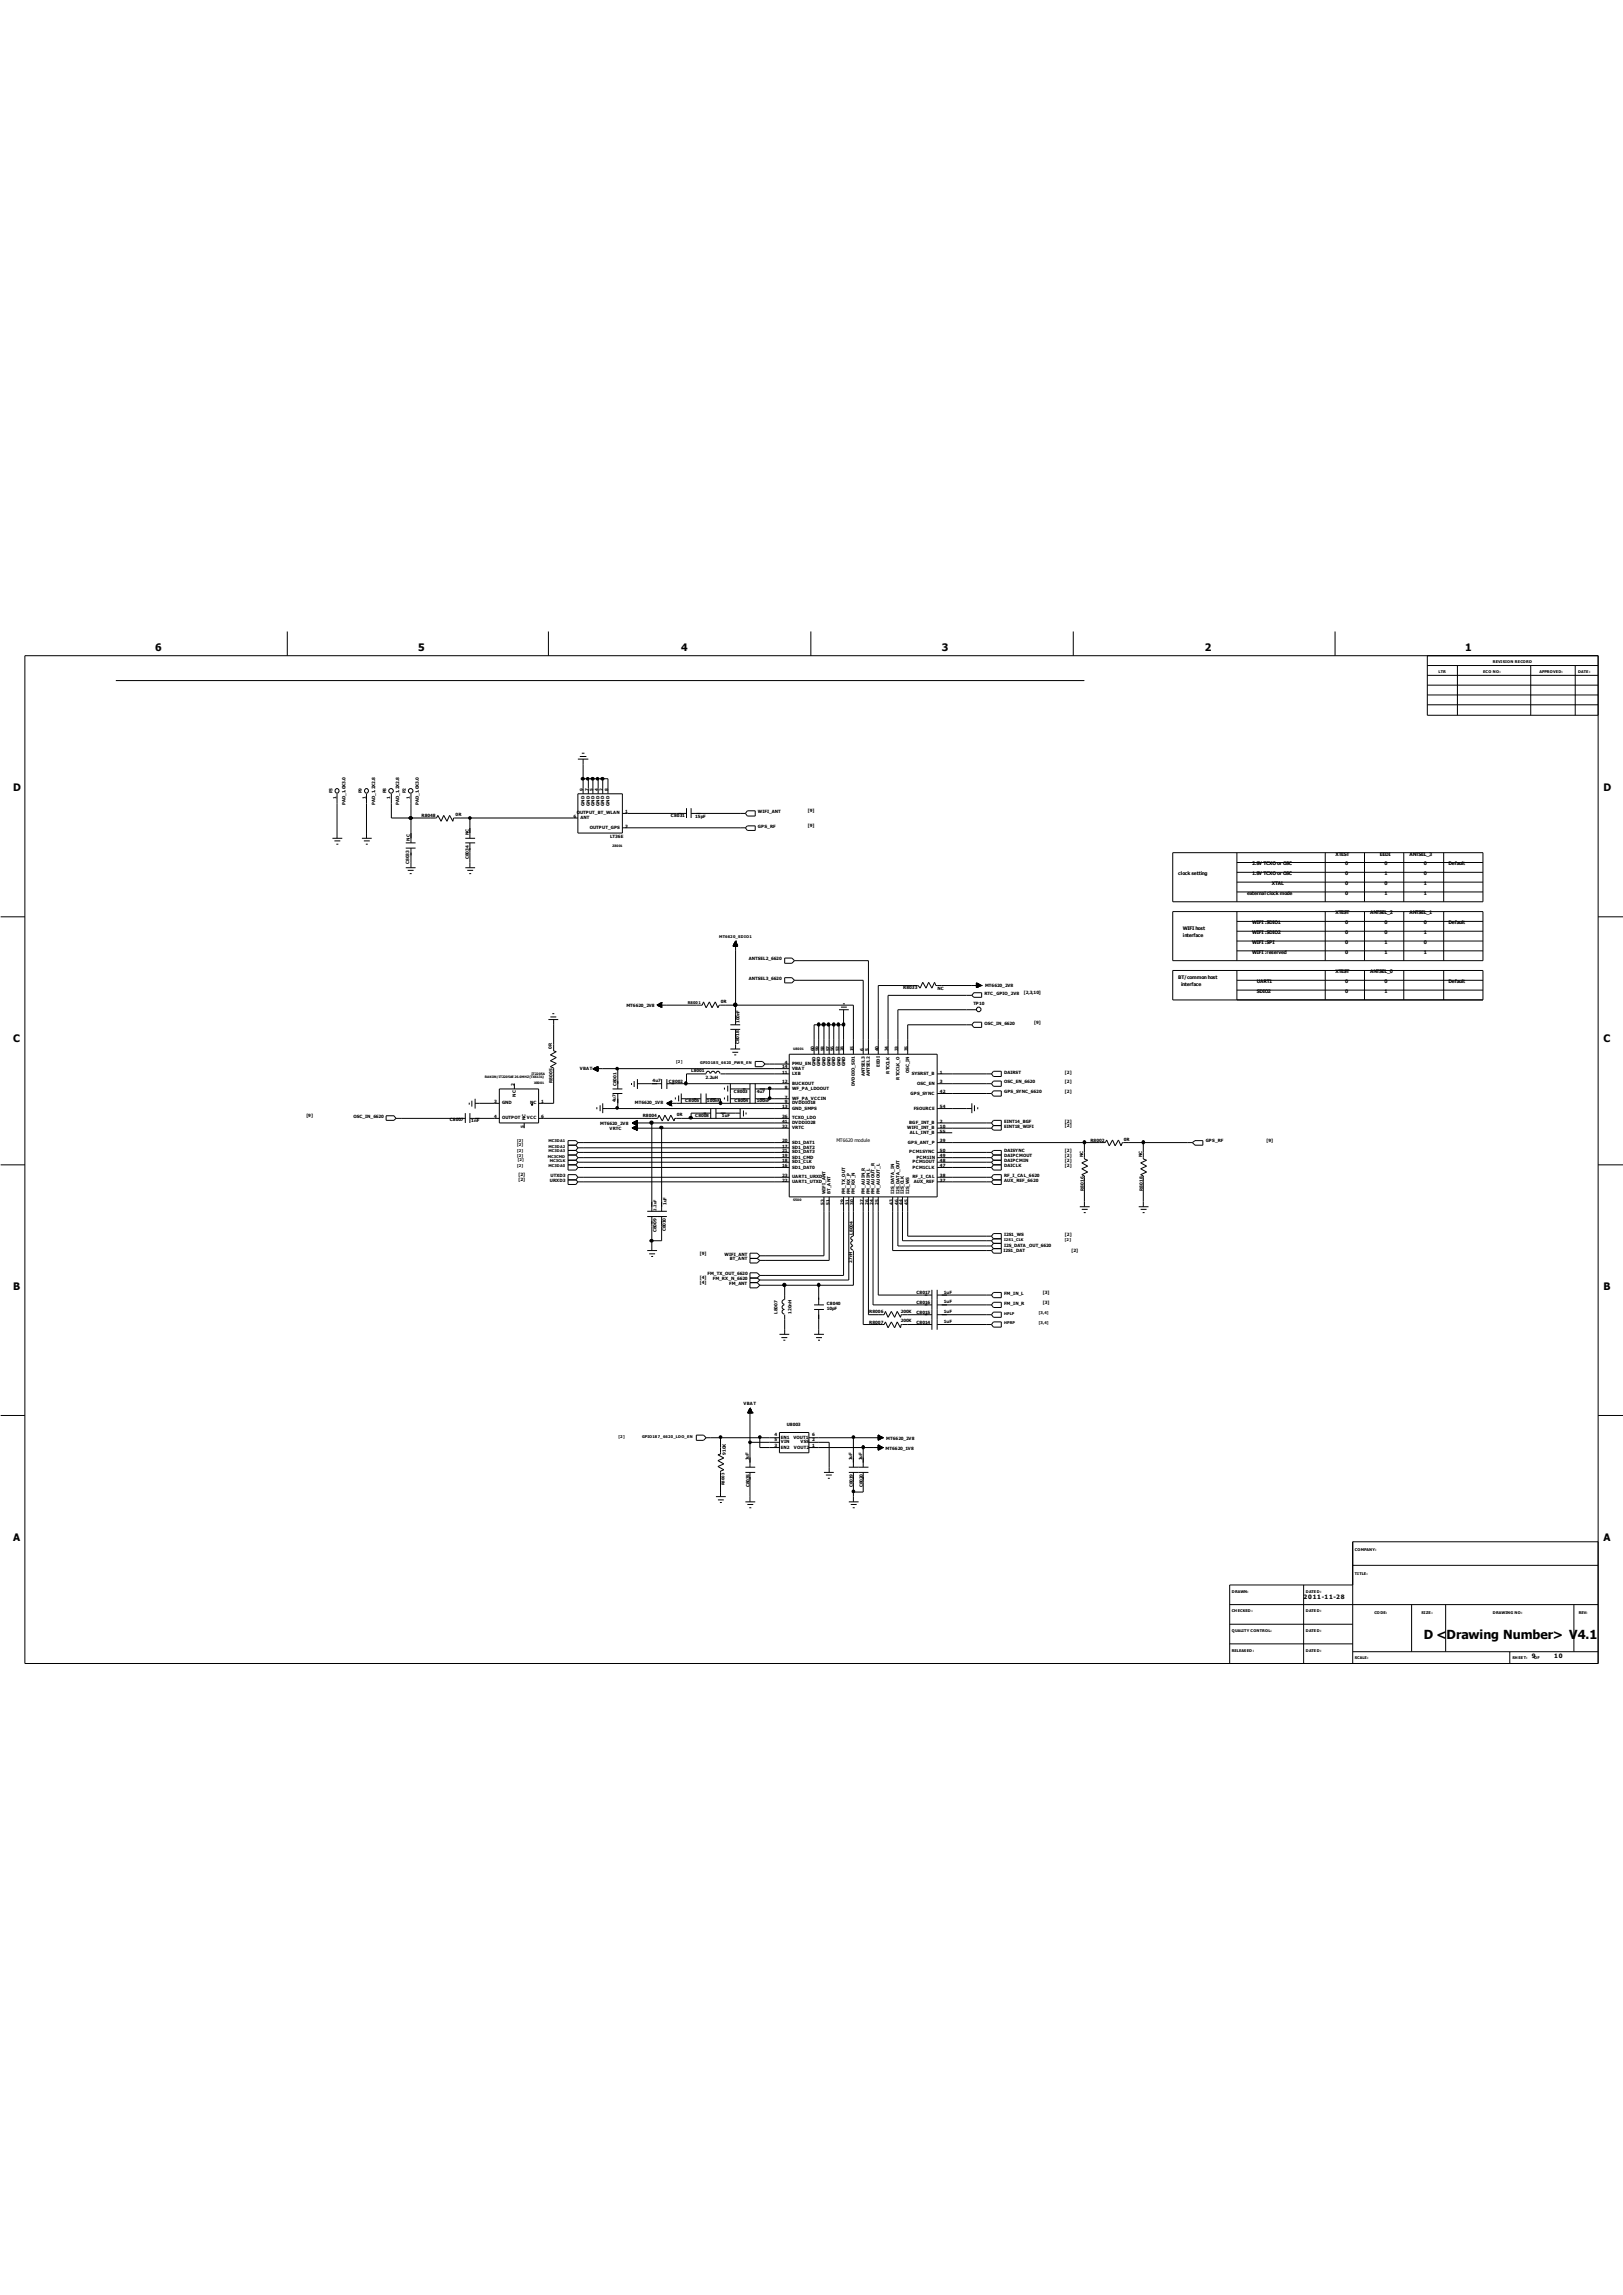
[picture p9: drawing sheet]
<svg xmlns="http://www.w3.org/2000/svg" width="210mm" height="297mm" viewBox="0 0 210 297" stroke-linecap="round" stroke-linejoin="round" font-family="sans-serif">
<defs><g id="words">
<text font-size="1.6" x="184.2" y="212">D &lt;Drawing Number&gt; V4.1</text>
<g font-size="1.3">
<text x="20.1" y="84.2">6</text>
<text x="54.1" y="84.2">5</text>
<text x="88.1" y="84.2">4</text>
<text x="121.8" y="84.2">3</text>
<text x="155.9" y="84.2">2</text>
<text x="189.6" y="84.2">1</text>
<text x="1.7" y="102.4">D</text>
<text x="207.4" y="102.4">D</text>
<text x="1.7" y="134.8">C</text>
<text x="207.4" y="134.8">C</text>
<text x="1.7" y="166.9">B</text>
<text x="207.4" y="166.9">B</text>
<text x="1.7" y="199.4">A</text>
<text x="207.4" y="199.4">A</text>
</g>
<g font-size=".8">
<text x="168.6" y="206.9">2011-11-28</text>
<text x="198.2" y="214.6">9</text>
<text x="201.1" y="214.6">10</text>
</g>
<g font-size=".6">
<text x="43" y="102.7" transform="rotate(-90 43 102.7)">P3</text>
<text x="43.5" y="103.3" transform="rotate(-90 43.5 103.3)">1</text>
<text x="44.7" y="104.2" transform="rotate(-90 44.7 104.2)">PAD_1.0X3.0</text>
<text x="46.8" y="102.7" transform="rotate(-90 46.8 102.7)">P9</text>
<text x="47.3" y="103.3" transform="rotate(-90 47.3 103.3)">1</text>
<text x="48.5" y="104.2" transform="rotate(-90 48.5 104.2)">PAD_1.2X2.8</text>
<text x="50" y="102.7" transform="rotate(-90 50 102.7)">P8</text>
<text x="50.5" y="103.3" transform="rotate(-90 50.5 103.3)">1</text>
<text x="51.7" y="104.2" transform="rotate(-90 51.7 104.2)">PAD_1.2X2.8</text>
<text x="52.5" y="102.7" transform="rotate(-90 52.5 102.7)">P2</text>
<text x="53" y="103.3" transform="rotate(-90 53 103.3)">1</text>
<text x="54.2" y="104.2" transform="rotate(-90 54.2 104.2)">PAD_1.0X3.0</text>
<text x="54.5" y="105.7">R8048</text>
<text x="58.9" y="105.6">0R</text>
<text x="74.2" y="105.8">6</text>
<text x="74.6" y="105.4">OUTPUT_BT_WLAN</text>
<text x="75.1" y="106">ANT</text>
<text x="75.5" y="102.3" transform="rotate(-90 75.5 102.3)">9</text>
<text x="75.6" y="104.3" transform="rotate(-90 75.6 104.3)">GND</text>
<text x="76.1" y="102.3" transform="rotate(-90 76.1 102.3)">7</text>
<text x="76.3" y="104.3" transform="rotate(-90 76.3 104.3)">GND</text>
<text x="76.3" y="107.2">OUTPUT_GPS</text>
<text x="76.7" y="102.3" transform="rotate(-90 76.7 102.3)">5</text>
<text x="76.9" y="104.3" transform="rotate(-90 76.9 104.3)">GND</text>
<text x="77.4" y="102.3" transform="rotate(-90 77.4 102.3)">4</text>
<text x="77.6" y="104.3" transform="rotate(-90 77.6 104.3)">GND</text>
<text x="78" y="102.3" transform="rotate(-90 78 102.3)">2</text>
<text x="78.2" y="104.3" transform="rotate(-90 78.2 104.3)">GND</text>
<text x="78.7" y="102.3" transform="rotate(-90 78.7 102.3)">8</text>
<text x="78.8" y="104.3" transform="rotate(-90 78.8 104.3)">GND</text>
<text x="80.9" y="105.2">1</text>
<text x="80.9" y="107.1">3</text>
<text x="86.8" y="105.7">C8031</text>
<text x="89.9" y="105.8">15pF</text>
<text x="98.1" y="105.2">WIFI_ANT</text>
<text x="98.1" y="107.1">GPS_RF</text>
<text x="104.5" y="105.1">[9]</text>
<text x="104.5" y="107">[9]</text>
<text x="52.9" y="111.7" transform="rotate(-90 52.9 111.7)">C8033</text>
<text x="53" y="108.8" transform="rotate(-90 53 108.8)">NC</text>
<text x="60.6" y="111.1" transform="rotate(-90 60.6 111.1)">C8034</text>
<text x="60.6" y="108.1" transform="rotate(-90 60.6 108.1)">NC</text>
<text x="78.9" y="108.4">LT36E</text>
<text x="152.4" y="113.2">clock setting</text>
<text x="162" y="112">2.8V TCXO or OSC</text>
<text x="162" y="113.2">1.8V TCXO or OSC</text>
<text x="172.8" y="110.7">XTEST</text>
<text x="174" y="112">0</text>
<text x="174" y="113.2">0</text>
<text x="178.5" y="110.7">EEDI</text>
<text x="179.1" y="113.2">1</text>
<text x="179.1" y="112">0</text>
<text x="182.3" y="110.7">ANTSEL_3</text>
<text x="184.2" y="112">0</text>
<text x="184.2" y="113.2">0</text>
<text x="187.4" y="112">Default</text>
<text x="161.3" y="115.8">external clock mode</text>
<text x="162" y="119.6">WIFI :SDIO1</text>
<text x="164.6" y="114.5">XTAL</text>
<text x="172.8" y="118.3">XTEST</text>
<text x="174" y="119.6">0</text>
<text x="174" y="114.5">0</text>
<text x="174" y="115.8">0</text>
<text x="177.3" y="118.3">ANTSEL_2</text>
<text x="179.1" y="119.6">0</text>
<text x="179.1" y="115.8">1</text>
<text x="179.1" y="114.5">0</text>
<text x="182.3" y="118.3">ANTSEL_1</text>
<text x="184.2" y="119.6">0</text>
<text x="184.2" y="114.5">1</text>
<text x="184.2" y="115.8">1</text>
<text x="187.4" y="119.6">Default</text>
<text x="96.9" y="124.3">ANTSEL2_6620</text>
<text x="153" y="120.3">WIFI host</text>
<text x="153" y="121.2">interface</text>
<text x="162" y="120.9">WIFI :SDIO2</text>
<text x="162" y="122.1">WIFI :SPI</text>
<text x="162" y="123.4">WIFI :reserved</text>
<text x="172.8" y="125.9">XTEST</text>
<text x="174" y="120.9">0</text>
<text x="174" y="122.1">0</text>
<text x="174" y="123.4">0</text>
<text x="177.3" y="125.9">ANTSEL_0</text>
<text x="179.1" y="123.4">1</text>
<text x="179.1" y="122.1">1</text>
<text x="179.1" y="120.9">0</text>
<text x="184.2" y="120.9">1</text>
<text x="184.2" y="123.4">1</text>
<text x="184.2" y="122.1">0</text>
<text x="81" y="130.3">MT6620_2V8</text>
<text x="93.2" y="129.8">0R</text>
<text x="96.9" y="126.8">ANTSEL3_6620</text>
<text x="116.9" y="128">R8033</text>
<text x="121.3" y="128.1">NC</text>
<text x="125.9" y="130">TP10</text>
<text x="127.4" y="128.7">RTC_GPIO_2V8</text>
<text x="127.4" y="127.6">MT6620_2V8</text>
<text x="132.4" y="128.7">[2,3,10]</text>
<text x="152.4" y="126.6">BT/common host</text>
<text x="152.8" y="127.5">interface</text>
<text x="162.6" y="127.2">UART1</text>
<text x="162.6" y="128.5">SDIO2</text>
<text x="174" y="127.2">0</text>
<text x="174" y="128.5">0</text>
<text x="179.1" y="128.5">1</text>
<text x="179.1" y="127.2">0</text>
<text x="187.4" y="127.2">Default</text>
<text x="71.4" y="135.7" transform="rotate(-90 71.4 135.7)">0R</text>
<text x="95.6" y="135.1" transform="rotate(-90 95.6 135.1)">C8018</text>
<text x="95.7" y="132.4" transform="rotate(-90 95.7 132.4)">100nF</text>
<text x="101.5" y="137.6">4</text>
<text x="102.5" y="137.8">PMU_EN</text>
<text x="105.3" y="136" transform="rotate(-90 105.3 136)">60</text>
<text x="105.5" y="138" transform="rotate(-90 105.5 138)">GND</text>
<text x="105.9" y="136" transform="rotate(-90 105.9 136)">59</text>
<text x="106.1" y="138" transform="rotate(-90 106.1 138)">GND</text>
<text x="106.6" y="136" transform="rotate(-90 106.6 136)">58</text>
<text x="106.8" y="138" transform="rotate(-90 106.8 138)">GND</text>
<text x="107.3" y="136" transform="rotate(-90 107.3 136)">57</text>
<text x="107.5" y="138" transform="rotate(-90 107.5 138)">GND</text>
<text x="107.9" y="136" transform="rotate(-90 107.9 136)">56</text>
<text x="108.1" y="138" transform="rotate(-90 108.1 138)">GND</text>
<text x="108.6" y="136" transform="rotate(-90 108.6 136)">52</text>
<text x="108.7" y="138" transform="rotate(-90 108.7 138)">GND</text>
<text x="109.2" y="136" transform="rotate(-90 109.2 136)">28</text>
<text x="109.3" y="138" transform="rotate(-90 109.3 138)">GND</text>
<text x="110.4" y="136" transform="rotate(-90 110.4 136)">15</text>
<text x="111.7" y="136" transform="rotate(-90 111.7 136)">6</text>
<text x="112.4" y="136" transform="rotate(-90 112.4 136)">5</text>
<text x="113.6" y="136" transform="rotate(-90 113.6 136)">40</text>
<text x="114.9" y="136" transform="rotate(-90 114.9 136)">34</text>
<text x="116.2" y="136" transform="rotate(-90 116.2 136)">33</text>
<text x="117.5" y="136" transform="rotate(-90 117.5 136)">35</text>
<text x="127.4" y="132.6">OSC_IN_6620</text>
<text x="133.8" y="132.5">[9]</text>
<text x="63.9" y="142.7">3</text>
<text x="65" y="142.9">GND</text>
<text x="66.6" y="140.5" transform="rotate(-90 66.6 140.5)">2</text>
<text x="66.7" y="141.9" transform="rotate(-90 66.7 141.9)">NC</text>
<text x="68.6" y="142.9">NC</text>
<text x="70" y="142.7">1</text>
<text x="71.5" y="140.1" transform="rotate(-90 71.5 140.1)">R8005</text>
<text x="75" y="138.5">VBAT</text>
<text x="79.7" y="142.6" transform="rotate(-90 79.7 142.6)">4u7</text>
<text x="79.8" y="140.5" transform="rotate(-90 79.8 140.5)">C8001</text>
<text x="82.1" y="142.9">MT6620_1V8</text>
<text x="84.4" y="140">4u7</text>
<text x="86.5" y="140.1">C8002</text>
<text x="88.7" y="142.5">C8005</text>
<text x="89.4" y="138.7">L8001</text>
<text x="91.3" y="139.6">2.2uH</text>
<text x="91.5" y="142.6">100nF</text>
<text x="94.9" y="141.4">C8003</text>
<text x="95" y="142.5">C8004</text>
<text x="97.9" y="141.4">4u7</text>
<text x="97.9" y="142.6">100nF</text>
<text x="101.2" y="138.2">14</text>
<text x="101.2" y="138.9">11</text>
<text x="101.2" y="140.2">12</text>
<text x="101.2" y="143.4">13</text>
<text x="101.5" y="140.9">8</text>
<text x="101.5" y="142.1">7</text>
<text x="101.5" y="142.7">9</text>
<text x="102.5" y="138.4">VBAT</text>
<text x="102.5" y="139.1">LXB</text>
<text x="102.5" y="140.3">BUCKOUT</text>
<text x="102.5" y="141">WF_PA_LDOOUT</text>
<text x="102.5" y="142.3">WF_PA_VCCIN</text>
<text x="102.5" y="142.9">DVDDIO18</text>
<text x="102.5" y="143.6">GND_SMPS</text>
<text x="110.6" y="140.5" transform="rotate(-90 110.6 140.5)">DVDDIO_SD1</text>
<text x="111.9" y="139.2" transform="rotate(-90 111.9 139.2)">ANTSEL3</text>
<text x="112.5" y="139.2" transform="rotate(-90 112.5 139.2)">ANTSEL2</text>
<text x="113.8" y="138.1" transform="rotate(-90 113.8 138.1)">EEDI</text>
<text x="115.1" y="138.9" transform="rotate(-90 115.1 138.9)">RTCCLK</text>
<text x="116.4" y="139.7" transform="rotate(-90 116.4 139.7)">RTCCLK_O</text>
<text x="117.6" y="138.8" transform="rotate(-90 117.6 138.8)">OSC_IN</text>
<text x="117.8" y="141.6">GPS_SYNC</text>
<text x="118" y="139.1">SYSRST_B</text>
<text x="118.2" y="143.6">FSOURCE</text>
<text x="118.6" y="140.3">OSC_EN</text>
<text x="121.6" y="143.4">54</text>
<text x="121.6" y="141.4">42</text>
<text x="121.6" y="140.2">3</text>
<text x="121.6" y="138.9">1</text>
<text x="129.9" y="141.4">GPS_SYNC_6620</text>
<text x="129.9" y="140.2">OSC_EN_6620</text>
<text x="129.9" y="138.9">DAIRST</text>
<text x="137.8" y="141.4">[2]</text>
<text x="137.8" y="140.2">[2]</text>
<text x="137.8" y="138.9">[2]</text>
<text x="39.6" y="144.6">[9]</text>
<text x="45.7" y="144.7">OSC_IN_6620</text>
<text x="58.2" y="145.1">C8007</text>
<text x="61" y="145.2">1nF</text>
<text x="63.9" y="144.7">4</text>
<text x="65" y="144.8">OUTPOT</text>
<text x="67.8" y="145.9" transform="rotate(-90 67.8 145.9)">5</text>
<text x="68" y="144.9" transform="rotate(-90 68 144.9)">NC</text>
<text x="68.2" y="144.8">VCC</text>
<text x="70" y="144.7">6</text>
<text x="77.7" y="145.5">MT6620_2V8</text>
<text x="78.8" y="146.2">VRTC</text>
<text x="83.2" y="144.5">R8004</text>
<text x="87.6" y="144.4">0R</text>
<text x="89.9" y="144.5">C8008</text>
<text x="93.4" y="144.6">1uF</text>
<text x="101.2" y="144.7">36</text>
<text x="101.2" y="145.3">41</text>
<text x="101.2" y="145.9">32</text>
<text x="101.2" y="147.8">20</text>
<text x="101.2" y="148.5">17</text>
<text x="101.2" y="149.1">21</text>
<text x="101.2" y="149.7">19</text>
<text x="102.5" y="144.8">TCXO_LDO</text>
<text x="102.5" y="145.4">DVDDIO28</text>
<text x="102.5" y="146.1">VRTC</text>
<text x="102.5" y="148">SD1_DAT1</text>
<text x="102.5" y="148.6">SD1_DAT2</text>
<text x="102.5" y="149.2">SD1_DAT3</text>
<text x="102.5" y="149.9">SD1_CMD</text>
<text x="108.2" y="147.8">MT6620 module</text>
<text x="117.4" y="146.1">WIFI_INT_B</text>
<text x="117.5" y="148">GPS_ANT_P</text>
<text x="117.6" y="149.2">PCM1SYNC</text>
<text x="117.6" y="145.4">BGF_INT_B</text>
<text x="117.7" y="146.7">ALL_INT_B</text>
<text x="118.6" y="149.9">PCM1IN</text>
<text x="121.6" y="149.7">49</text>
<text x="121.6" y="149.1">50</text>
<text x="121.6" y="146.5">55</text>
<text x="121.6" y="145.9">10</text>
<text x="121.6" y="145.3">2</text>
<text x="121.6" y="147.8">39</text>
<text x="129.9" y="145.9">EINT18_WIFI</text>
<text x="129.9" y="145.3">EINT14_BGF</text>
<text x="129.9" y="149.7">DAIPCMOUT</text>
<text x="129.9" y="149.1">DAISYNC</text>
<text x="137.8" y="145.9">[2]</text>
<text x="137.8" y="145.3">[2]</text>
<text x="137.8" y="149.7">[2]</text>
<text x="137.8" y="149.1">[2]</text>
<text x="140.2" y="149.7" transform="rotate(-90 140.2 149.7)">NC</text>
<text x="141.1" y="147.7">R8002</text>
<text x="145.4" y="147.6">0R</text>
<text x="147.8" y="149.7" transform="rotate(-90 147.8 149.7)">NC</text>
<text x="156" y="147.8">GPS_RF</text>
<text x="163.9" y="147.8">[9]</text>
<text x="67.1" y="152.8">[2]</text>
<text x="67.1" y="152.1">[2]</text>
<text x="71.1" y="152.9">URXD3</text>
<text x="71.2" y="152.3">UTXD3</text>
<text x="86.2" y="155.9" transform="rotate(-90 86.2 155.9)">1uF</text>
<text x="101.2" y="150.3">18</text>
<text x="101.2" y="151">16</text>
<text x="101.2" y="152.3">23</text>
<text x="101.2" y="152.9">22</text>
<text x="102.5" y="150.5">SD1_CLK</text>
<text x="102.5" y="151.2">SD1_DAT0</text>
<text x="102.5" y="152.5">UART1_URXD</text>
<text x="102.5" y="153">UART1_UTXD</text>
<text x="106.6" y="155.8" transform="rotate(-90 106.6 155.8)">53</text>
<text x="106.8" y="154.5" transform="rotate(-90 106.8 154.5)">WIFI_ANT</text>
<text x="107.3" y="155.8" transform="rotate(-90 107.3 155.8)">51</text>
<text x="107.5" y="154.5" transform="rotate(-90 107.5 154.5)">BT_ANT</text>
<text x="109.2" y="155.8" transform="rotate(-90 109.2 155.8)">29</text>
<text x="109.3" y="154.5" transform="rotate(-90 109.3 154.5)">FM_TX_OUT</text>
<text x="109.8" y="155.8" transform="rotate(-90 109.8 155.8)">31</text>
<text x="110" y="154.5" transform="rotate(-90 110 154.5)">FM_RX_P</text>
<text x="110.4" y="155.8" transform="rotate(-90 110.4 155.8)">30</text>
<text x="110.6" y="154.5" transform="rotate(-90 110.6 154.5)">FM_RX_N</text>
<text x="111.7" y="155.8" transform="rotate(-90 111.7 155.8)">27</text>
<text x="111.9" y="154.5" transform="rotate(-90 111.9 154.5)">FM_AUIN_R</text>
<text x="112.4" y="155.8" transform="rotate(-90 112.4 155.8)">26</text>
<text x="112.5" y="154.5" transform="rotate(-90 112.5 154.5)">FM_AUIN_L</text>
<text x="113" y="155.8" transform="rotate(-90 113 155.8)">24</text>
<text x="113.1" y="154.5" transform="rotate(-90 113.1 154.5)">FM_AUOUT_R</text>
<text x="113.6" y="155.8" transform="rotate(-90 113.6 155.8)">25</text>
<text x="113.8" y="154.5" transform="rotate(-90 113.8 154.5)">FM_AUOUT_L</text>
<text x="115.5" y="155.8" transform="rotate(-90 115.5 155.8)">43</text>
<text x="115.7" y="154.5" transform="rotate(-90 115.7 154.5)">I2S_DATA_IN</text>
<text x="116.2" y="155.8" transform="rotate(-90 116.2 155.8)">46</text>
<text x="116.4" y="154.5" transform="rotate(-90 116.4 154.5)">I2S_DATA_OUT</text>
<text x="116.8" y="155.8" transform="rotate(-90 116.8 155.8)">44</text>
<text x="116.9" y="154.5" transform="rotate(-90 116.9 154.5)">I2S_CLK</text>
<text x="117.5" y="155.8" transform="rotate(-90 117.5 155.8)">45</text>
<text x="117.6" y="154.5" transform="rotate(-90 117.6 154.5)">I2S_WS</text>
<text x="118" y="152.5">RF_I_CAL</text>
<text x="118" y="151.2">PCM1CLK</text>
<text x="118" y="150.5">PCM1OUT</text>
<text x="118.2" y="153">AUX_REF</text>
<text x="121.6" y="152.3">38</text>
<text x="121.6" y="151">47</text>
<text x="121.6" y="150.3">48</text>
<text x="121.6" y="152.9">37</text>
<text x="129.9" y="152.9">AUX_REF_6620</text>
<text x="129.9" y="152.3">RF_I_CAL_6620</text>
<text x="129.9" y="151">DAICLK</text>
<text x="129.9" y="150.3">DAIPCMIN</text>
<text x="137.8" y="151">[2]</text>
<text x="137.8" y="150.3">[2]</text>
<text x="140.2" y="154.1" transform="rotate(-90 140.2 154.1)">R8016</text>
<text x="147.9" y="154.1" transform="rotate(-90 147.9 154.1)">R8018</text>
<text x="84.9" y="159.4" transform="rotate(-90 84.9 159.4)">C8009</text>
<text x="86.1" y="159.3" transform="rotate(-90 86.1 159.3)">C8010</text>
<text x="110.3" y="159.7" transform="rotate(-90 110.3 159.7)">L8004</text>
<text x="129.9" y="161.3">I2S_DATA_OUT_6620</text>
<text x="129.9" y="159.9">I2S1_WS</text>
<text x="137.8" y="159.9">[2]</text>
<text x="90.5" y="162.4">[9]</text>
<text x="90.5" y="165.5">[4]</text>
<text x="90.5" y="166.2">[4]</text>
<text x="91.5" y="165">FM_TX_OUT_6620</text>
<text x="92.2" y="165.6">FM_RX_N_6620</text>
<text x="93.7" y="162.4">WIFI_ANT</text>
<text x="94.3" y="166.3">FM_ANT</text>
<text x="94.4" y="163">BT_ANT</text>
<text x="110.3" y="163.4" transform="rotate(-90 110.3 163.4)">27nH</text>
<text x="118.6" y="167.4">C8017</text>
<text x="122.1" y="167.4">1uF</text>
<text x="129.8" y="162">I2S1_DAT</text>
<text x="129.9" y="167.5">FM_IN_L</text>
<text x="134.9" y="167.4">[3]</text>
<text x="138.6" y="162">[2]</text>
<text x="100.6" y="170" transform="rotate(-90 100.6 170)">L8007</text>
<text x="102.4" y="170" transform="rotate(-90 102.4 170)">120nH</text>
<text x="107" y="168.9">C8040</text>
<text x="107" y="169.5">10pF</text>
<text x="112.5" y="169.9">R8006</text>
<text x="112.5" y="171.3">R8007</text>
<text x="116.5" y="169.8">200K</text>
<text x="116.5" y="171.1">200K</text>
<text x="118.6" y="168.7">C8016</text>
<text x="118.6" y="170">C8015</text>
<text x="118.6" y="171.3">C8014</text>
<text x="122.1" y="168.6">1uF</text>
<text x="122.1" y="169.9">1uF</text>
<text x="122.1" y="171.2">1uF</text>
<text x="129.9" y="168.8">FM_IN_R</text>
<text x="134.9" y="168.7">[3]</text>
<text x="96.2" y="181.8">VBAT</text>
<text x="100.2" y="185.8">4</text>
<text x="101.8" y="184.6">U8003</text>
<text x="105.1" y="185.8">6</text>
<text x="93.9" y="188.2" transform="rotate(-90 93.9 188.2)">910K</text>
<text x="96.9" y="189" transform="rotate(-90 96.9 189)">1uF</text>
<text x="100.2" y="186.5">5</text>
<text x="100.2" y="187.2">3</text>
<text x="101" y="186.2">EN1</text>
<text x="101" y="186.8">VIN</text>
<text x="101" y="187.4">EN2</text>
<text x="102.6" y="186.2">VOUT1</text>
<text x="102.7" y="187.4">VOUT2</text>
<text x="103.6" y="186.8">VSS</text>
<text x="105.1" y="186.5">2</text>
<text x="105.1" y="187.2">1</text>
<text x="110.3" y="189" transform="rotate(-90 110.3 189)">1uF</text>
<text x="111.5" y="189" transform="rotate(-90 111.5 189)">1uF</text>
<text x="114.6" y="187.6">MT6620_1V8</text>
<text x="114.7" y="186.2">MT6620_2V8</text>
<text x="97" y="192.4" transform="rotate(-90 97 192.4)">C8035</text>
<text x="110.3" y="192.4" transform="rotate(-90 110.3 192.4)">C8019</text>
<text x="111.6" y="192.4" transform="rotate(-90 111.6 192.4)">C8020</text>
</g>
<g font-size=".5">
<text x="186.1" y="87.1">LTR</text>
<text x="191.9" y="87.1">ECO NO:</text>
<text x="193.1" y="85.8">REVISION RECORD</text>
<text x="199.2" y="87.1">APPROVED:</text>
<text x="204.2" y="87.1">DATE:</text>
<text x="93.1" y="121.4">MT6620_SDIO1</text>
<text x="89" y="129.9">R8001</text>
<text x="87.5" y="137.6">[2]</text>
<text x="90.6" y="137.6">GPIO185_6620_PWR_EN</text>
<text x="66.9" y="148.3">[2]</text>
<text x="66.9" y="149">[2]</text>
<text x="66.9" y="149.7">[2]</text>
<text x="66.9" y="147.7">[2]</text>
<text x="70.9" y="149.8">MC3CMD</text>
<text x="71" y="147.8">MC3DA1</text>
<text x="71" y="148.5">MC3DA2</text>
<text x="71" y="149.1">MC3DA3</text>
<text x="66.9" y="151">[2]</text>
<text x="67" y="150.3">[2]</text>
<text x="71" y="151">MC3DA0</text>
<text x="71.1" y="150.4">MC3CLK</text>
<text x="84.9" y="156.6" transform="rotate(-90 84.9 156.6)">2.2uF</text>
<text x="129.9" y="160.5">I2S1_CLK</text>
<text x="137.8" y="160.5">[2]</text>
<text x="129.9" y="171.4">HPRP</text>
<text x="129.9" y="170.1">HPLP</text>
<text x="134.4" y="171.3">[3,4]</text>
<text x="134.4" y="170">[3,4]</text>
<text x="80" y="186">[2]</text>
<text x="83.1" y="186">GPIO187_6620_LDO_EN</text>
<text x="93.7" y="192.2" transform="rotate(-90 93.7 192.2)">R8003</text>
<text x="175.3" y="203.8">TITLE:</text>
<text x="175.3" y="200.6">COMPANY:</text>
<text x="159.4" y="208.6">CHECKED :</text>
<text x="159.4" y="206.1">DRAWN:</text>
<text x="168.9" y="208.6">DATED:</text>
<text x="168.9" y="206.1">DATED:</text>
<text x="177.8" y="208.9">CODE:</text>
<text x="183.9" y="208.9">SIZE:</text>
<text x="193.1" y="208.9">DRAWING NO:</text>
<text x="204.2" y="208.9">REV:</text>
<text x="159.4" y="213.7">RELEASED :</text>
<text x="159.4" y="211.1">QUALITY CONTROL:</text>
<text x="168.9" y="213.7">DATED:</text>
<text x="168.9" y="211.1">DATED:</text>
<text x="175.3" y="214.6">SCALE:</text>
<text x="195.7" y="214.6">SHEET:</text>
<text x="198.5" y="214.6">OF</text>
</g>
<g font-size=".4">
<text x="79.2" y="109.6">Z8001</text>
<text x="102.6" y="135.9">U8001</text>
<text x="62.7" y="139.5">RAKON/IT2205AE 26.0MHZ (TX6131)</text>
<text x="68.7" y="139.1">IT2205A</text>
<text x="69.1" y="140.2">X8001</text>
<text x="102.6" y="155.4">S500</text>
</g>
</g></defs>
<g fill="none" stroke="#000" stroke-width=".13">
<path d="M3.2 84.8h203.6v130.4h-203.6zM15 88.1h125.3M37.2 81.7v3.1M71 81.7v3.1M74.8 98.2h1.3M75 97.9h.9M75.3 97.5h.3M75.4 98.2v4.5M104.9 81.7v3.1M138.9 81.7v3.1M172.7 81.7v3.1M184.7 84.8v7.7h22.1"/>
<path d="M184.7 91.2h22.1M184.7 89.9h22.1M184.7 88.6h22.1M184.7 87.4h22.1M184.7 86.1h22.1M188.6 86.1v6.4M198 86.1v6.4M203.8 86.1v6.4M.1 118.6h3.1M43 108.5h1.3M43.3 108.8h.7M43.5 109.2h.3"/>
<path d="M43.6 102.7v5.8M46.8 108.5h1.3M47.1 108.8h.7M47.3 109.2h.3M47.4 102.7v5.8M50.6 102.7v3.1h5.9l.1-.3 .5 .8 .3-.8 .4 .8 .4-.8 .4 .8 .1-.5h16.1M52.5 109.1h1.3M52.5 109.7h1.3M52.5 112.3h1.3M52.7 112.6h.8M53 113h.3M53.2 105.8h.1"/>
<path d="M53.2 102.7v6.4M53.2 109.7v2.6M60.2 109.1h1.3M60.2 108.5h1.3M60.2 112.3h1.3M60.5 112.6h.7M60.7 113h.3M60.8 105.8v2.7M60.8 109.1v3.2M74.8 102.7h5.7v5.1h-5.7zM75.4 100.8h3.3v1.9M76.1 100.8v1.9"/>
<path d="M76.7 100.8v1.9M77.4 100.8v1.9M78 100.8v1.9M80.5 105.2h8.3M80.5 107.1h15.9M88.8 104.6v1.2M89.4 105.2h7M89.4 104.6v1.2M96.4 107.1l.3-.3h1v.6h-1zM96.7 104.9h1v.7h-1l-.3-.4zM151.7 110.3h40.2v6.4h-40.2zM151.7 117.9h40.2v6.4h-40.2z"/>
<path d="M160 110.3v6.4M160 117.9v6.4M160 119.2h31.9M160 115.4h31.9M160 114.1h31.9M160 112.9h31.9M160 111.6h31.9M171.4 110.3v6.4M171.4 117.9v6.4M176.5 110.3v6.4M176.5 117.9v6.4M181.6 110.3v6.4"/>
<path d="M181.6 117.9v6.4M186.8 110.3v6.4M186.8 117.9v6.4M206.8 118.6h3.2M71 131.9h1.2M71.2 131.6h.8M71.5 131.1h.2M71.6 131.9v4.1l.4 .1-.8 .4 .8 .3-.8 .4 .8 .4-.8 .4 .4 .2v4.5h-1.9M76.7 138.3h.1M76.7 138.3h25.4M76.7 138.3h.7M76.7 138.3l.7 .3"/>
<path d="M76.8 138.3h.1M77 138.2v.2M77.1 138.1v.4h.3M77.3 138v.6M77.4 138v.6M77.4 138h-.2v.6h.2M77.4 138l-.7 .3M77.4 138.2h-.5v.2h.5M77.4 138.1h-.4v.3M79.9 138.3v2.6M82 139.9v.7M82.5 139.6v1.3"/>
<path d="M85 130h.1M85 130h5.8l.2-.4 .4 .8 .4-.8 .3 .8 .4-.8 .4 .8 .1-.4h17.4v6.4M85 130l.6 .3M85.2 129.9v.2M85.4 129.8v.5h.2M85.5 129.7v.6M85.6 130.3h.1M85.6 129.7h.1M85.6 129.7v.6M85.6 139.6v1.3M85.6 129.9h-.3v.3h.3M85.6 129.7l-.6 .3"/>
<path d="M85.6 130h-.5v.1h.5M85.6 129.8h-.3v.4M86.3 139.6v1.3M91.4 138.9h-2.6v1.3M91.4 138.9v-.2a.24 .24 0 0 1 .2-.1 .24 .24 0 0 1 .2 .1l.1 .2M91.9 138.9a.3 .3 0 0 1 .3-.3 .3 .3 0 0 1 .3 .3M92.6 138.9l.1-.2a.24 .24 0 0 1 .2-.1 .24 .24 0 0 1 .2 .1v.2M93.2 138.9h8.9M94.5 133.2h1.3M94.5 132.6h1.3M94.5 135.7h1.3M94.7 136.1h.8"/>
<path d="M94.8 122.4h.6M94.9 122.3h.5M94.9 122.4v-.2h.5v.2M95 122.1h.3v.3M95 136.5h.2M95.1 121.9h.1v.5M95.2 121.8h.1M95.2 130h.1M95.2 121.8v10.8M95.2 133.2v2.5M95.2 121.8l-.4 .6M95.2 121.8l.2 .6"/>
<path d="M95.2 121.8h-.1v.6M95.2 122h-.2v.4M95.4 122.3h-.6v.1M97.7 137.3h.9l.4 .4-.4 .3h-.9zM99 137.7h3.1M101.5 124h.9l.4 .3-.4 .3h-.9zM101.5 126.5h.9l.4 .3-.4 .4h-.9zM102.1 136.4h19.1v18.5h-19.1zM102.8 126.8h8.9v9.6M102.8 124.3h9.6v12.1M105.9 132.6v3.8M106.6 132.6v3.8"/>
<path d="M107.3 132.6v3.8M107.9 132.6v3.8M108.5 132.6v3.8M108.5 130.6h1.3M108.8 130.3h.8M109.1 129.9h.2M109.1 130.6v5.8M109.1 132.6h-3.8v3.8M121.2 138.9h7.1M125.7 132.6h-8.3v3.8M125.7 128.8h-10.8v7.6M126 132.2h1v.7h-1l-.3-.3z"/>
<path d="M126 128.4h1v.6h-1l-.3-.2zM126.3 127.8h.1M126.3 127.2h.1M126.3 130.6h-10.1v5.8M126.3 127.2v.6M126.3 127.2l.7 .3M126.3 127.4h.5v.2h-.5M126.3 127.3h.4v.3M126.3 127.3h.3v.4M126.4 127.2v.6M126.5 127.3v.5h-.2M126.7 127.3v.4h-.4"/>
<path d="M126.9 127.5h.1M126.9 127.4v.1M127 127.5h.1M127 127.5h-5.9l-.2-.4-.3 .7-.5-.7-.3 .7-.4-.7-.4 .7-.2-.3h-5.2v8.9M127 127.5l-.7 .3M128.5 138.6h1v.7h-1l-.2-.4zM128.5 139.9h1v.6h-1l-.2-.3zM151.7 125.6h40.2v3.8h-40.2zM160 128.1h31.9M160 126.8h31.9M160 125.6v3.8M160 123h31.9"/>
<path d="M160 121.8h31.9M160 120.5h31.9M171.4 125.6v3.8M176.5 125.6v3.8M181.6 125.6v3.8M186.8 125.6v3.8M.1 150.7h3.1M50 144.4h1l.2 .3-.2 .2h-1zM51.2 144.7h9M60.2 144v1.3M60.7 142.7v.2M60.8 144.7h3.8"/>
<path d="M60.8 144v1.3M61 142.4v.8M61.5 142.7h3.1M61.5 142.2v1.2M64.6 140.9h5.1v4.4h-5.1zM66.5 140.2v.7M67.8 145.3v.7M69.7 144.7h15.4l.2-.4 .4 .7 .3-.7 .4 .7 .4-.7 .4 .7 .1-.3h14.8M73.5 150.7h1M73.5 148.2h1M73.5 148.8h1M73.5 149.4h1"/>
<path d="M73.5 150.1h1M73.5 152.7h1M74.5 148.2l.3 .3M74.5 148.8l.3 .3M74.5 149.4l.3 .4M74.5 150.7l.3 .3M74.5 150.1l.3 .3M74.5 152.7l.3 .2M74.8 147.8h27.3M74.8 148.5h27.3M74.8 149.1h27.3M74.8 149.8h27.3"/>
<path d="M74.8 150.4h27.3M74.8 151h27.3M74.8 152.3h27.3M74.8 152.9h27.3M74.8 147.8l-.3 .4M74.8 147.8l-.3-.2h-1v3.8h1l.3-.4M74.8 152.3l-.3-.3h-1v1.2h1l.3-.3M74.8 148.5l-.3 .3M74.8 149.1l-.3 .3M74.8 149.8l-.3 .3M74.8 150.4l-.3 .3M74.8 152.3l-.3 .4"/>
<path d="M77.2 143.3v.2M77.6 143v.8M78 143.4h24.1M78 142.7v1.3M79.2 140.9h1.3M79.2 141.5h1.3M79.9 141.5v1.9M81.7 140.1v.3M81.8 145.3h.1M81.8 146h.1M81.8 145.3h20.3M81.8 146h20.3"/>
<path d="M81.8 145.3l.7-.4v1.3M81.8 145.3l.7 .3M81.8 146l.7 .2M81.8 145.9v.1M81.9 145.3h.1M81.9 145.3v.1h.6M82 145.1v.4h.5M82 145.8v.2M82.1 145.8v.3h.4M82.3 145v.5M82.3 145.6v.6h.2M82.4 145.6h.1"/>
<path d="M82.4 145v1.2M82.5 140.2h3.1M82.5 145h-.3v.5h.3M82.5 145.2h-.5v.2M82.5 145.1h-.4v.4M82.5 145.9h-.6v.1M82.5 145.8h-.5v.2h.5M82.5 145.7h-.3v.4M82.5 145.6l-.7 .4M83.7 157.4h2.6M83.7 156.7h2.6M84.3 145.3v11.4"/>
<path d="M84.3 157.4v4.4M85.6 146v10.7M85.6 157.4v3.1h-1.3M86.3 142.7h.1M86.3 140.2h15.8M86.3 142.7h15.8M86.3 142.7l.6 .4M86.3 142.7l.6-.3v.7M86.3 142.8h.6M86.4 142.9h.5M86.4 142.7v.1M86.6 142.6v.4h.3"/>
<path d="M86.8 142.5v.5M86.9 143.1h.1M86.9 142.5h.1M86.9 142.7h-.5v.1M86.9 142.6h-.4v.3M86.9 142.5h-.2v.5M87.4 142v.2M87.8 141.7v.8M88.1 142.2h2.6M88.1 141.5v1.2M90.7 141.5v1.2M91.4 142.2h1.8v.5"/>
<path d="M91.4 141.5v1.2M91.9 144h-2.5v.7M91.9 143.4v1.3M92.6 144h3.2M92.6 143.4v1.3M93.7 140.7v.3M93.7 142v.2M94.1 140.5v.7M94.1 141.7v.8M94.5 140.9h2.5M94.5 142.2h2.5M94.5 140.2v2.5"/>
<path d="M95.8 143.4v1.3M96.2 143.7v.7M96.5 143.9v.3M97 140.2v2.5M97.7 140.9h4.4M97.7 142.2h4.4M97.7 140.2v2.5M99.6 140.9v1.3M106.6 154.9v7.6h-8.3M107.3 154.9v8.2h-9M109.1 154.9v10.1h-10.8M109.8 154.9v10.7h-11.5"/>
<path d="M110.4 159.9l-.2 .1-.1 .2 .1 .2h.2M110.4 154.9v5M111.7 154.9v16.5h2.7l.2-.4 .3 .8 .4-.8 .4 .8 .4-.8 .4 .8 .1-.4h4M112.4 154.9v15.2h2l.2-.4 .3 .7 .4-.7 .4 .7 .4-.7 .4 .7 .1-.3h4M112.9 154.9v13.9h7.7M113.6 154.9v12.7h7M115.5 154.9v6.9h12.8M116.2 154.9v6.3h12.1M116.8 154.9v5.6h11.5M117.4 154.9v5h10.9M121.2 140.2h7.1M121.2 143.4h4.5"/>
<path d="M121.2 145.3h7.1M121.2 146h7.1M121.2 147.8h21.8l.2-.3 .3 .8 .4-.8 .4 .8 .4-.8 .3 .8 .2-.5h9.1M121.2 149.1h7.1M121.2 149.8h7.1M121.2 150.4h7.1M121.2 151h7.1M121.2 152.3h7.1M121.2 152.9h7.1M121.2 146.6h2M121.2 141.5h7.1M125.7 142.7v1.3"/>
<path d="M126.1 143v.8M126.5 143.3v.2M128.3 145.3l.2-.4h1v1.3h-1l-.2-.2M128.3 149.1l.2-.3h1v2.6h-1l-.2-.4M128.3 152.3l.2-.3h1v1.2h-1l-.2-.3M128.3 159.9l.2-.3h1v2.5h-1l-.2-.3M128.3 159.9l.2 .4M128.3 152.3l.2 .4M128.3 150.4l.2 .3M128.3 149.8l.2 .3M128.3 149.1l.2 .3M128.3 145.3l.2 .3"/>
<path d="M128.5 150.7h1M128.5 145.6h1M128.5 149.4h1M128.5 150.1h1M128.5 152.7h1M128.5 141.1h1v.7h-1l-.2-.3zM128.5 152.7l-.2 .2M128.5 150.7l-.2 .3M128.5 150.1l-.2 .3M128.5 149.4l-.2 .4M128.5 145.6l-.2 .4M139.7 156.1h1.3"/>
<path d="M140 156.5h.7M140.2 156.9h.3M140.3 147.8v2.1l.4 .2-.7 .4 .7 .4-.7 .3 .7 .4-.7 .4 .3 .1v4M147.3 156.1h1.3M147.6 156.5h.7M147.8 156.9h.3M147.9 147.8v2.1l.4 .2-.7 .4 .7 .4-.7 .3 .7 .4-.7 .4 .3 .1v4M154.3 147.8l.3-.2h1v.6h-1zM206.8 150.7h3.2M83.7 161.8h1.3M84 162.2h.8M84.2 162.6h.3"/>
<path d="M97 162.8h1M97 165.4h1M97 165.9h1M98 162.8l.3 .3M98 165.4l.3 .2M98 165.9l.3 .4M98.3 162.5l-.3-.4h-1v1.3h1l.3-.3M98.3 165l-.3-.3h-1v1.9h1l.3-.3M98.3 162.5l-.3 .3M98.3 165l-.3 .4M98.3 165.6l-.3 .3M100.8 172.6h1.3"/>
<path d="M101.1 173.1h.8M101.3 173.4h.3M101.5 168.8a.3 .3 0 0 0-.3 .3 .3 .3 0 0 0 .3 .3 .3 .3 0 0 0-.3 .3 .3 .3 0 0 0 .3 .3M101.5 168.1a.3 .3 0 0 0-.3 .3 .3 .3 0 0 0 .3 .3M101.5 166.3v1.8M101.5 170.1v2.5M105.3 168.8h1.3M105.3 169.4h1.3M105.3 172.6h1.3M105.6 173.1h.7M105.8 173.4h.3M105.9 166.3v2.5"/>
<path d="M105.9 169.4v3.2M110.4 161.2h-.2l-.1 .3 .1 .2h.2M110.4 160.5a.3 .3 0 0 0-.3 .3 .3 .3 0 0 0 .3 .3M110.4 161.8v4.5h-12.1M120.6 166.9v5.1M121.2 166.9v5.1M121.2 167.6h7.1M121.2 168.8h7.1M121.2 170.1h7.1M121.2 171.4h7.1M128.3 161.2l.2 .3M128.3 160.5l.2 .4"/>
<path d="M128.5 171h1v.7h-1l-.2-.3zM128.5 167.2h1v.7h-1l-.2-.3zM128.5 168.5h1v.7h-1l-.2-.4zM128.5 169.8h1v.6h-1l-.2-.3zM128.5 161.5h1M128.5 161.5l-.2 .3M128.5 160.9h1M128.5 160.9l-.2 .3M128.5 160.3h1M128.5 160.3l-.2 .2M.1 183.1h3.1M90.1 185.7h.9l.4 .3-.4 .4h-.9z"/>
<path d="M91.4 186h9.4M92.6 193.6h1.3M92.9 194.1h.7M93.1 194.4h.3M93.2 186v2.1l-.3 .1 .7 .4-.7 .4 .7 .4-.7 .3 .7 .5-.4 .1v3.3M96.4 190.5h1.3M96.4 189.8h1.3M96.4 194.3h1.3M96.7 194.6h.8M96.8 182.8h.1M96.8 182.8v-.1h.6v.1M96.8 182.6h.5v.2"/>
<path d="M96.9 182.5h.3M96.9 182.4h.3v.4M96.9 195.1h.3M97 182.2h.1M97 182.2v7.6M97 190.5v3.8M97 186.6h3.8M97 182.2l-.3 .6h.7M97 182.2l.4 .6M97 182.2h.1v.6M97.1 182.3h-.2v.5M97.2 182.5h-.3v.3"/>
<path d="M97.4 182.8h.1M98.3 186v1.3h2.5M100.8 185.3h3.8v2.7h-3.8zM104.6 186.6h2.7v3.9M104.6 186h9.6M104.6 187.3h9.6M106.6 190.5h1.3M106.8 190.8h.8M107.1 191.3h.3M109.8 190.5h2.6M109.8 189.8h2.6M109.8 194.3h1.3"/>
<path d="M110.1 194.6h.7M110.3 195.1h.3M110.4 186v3.8M110.4 190.5v3.8M111.7 187.3v2.5M111.7 190.5v2.5h-1.3M113.6 186.3h.1M113.6 185.7h.1M113.6 187.6h.1M113.6 186.9h.1M113.6 185.7v.7l.6-.4M113.6 186.9v.7"/>
<path d="M113.6 185.7h.1v.6h-.1M113.6 185.7l.6 .3M113.6 185.8h.4v.4h-.4M113.6 185.9h.6v.1M113.6 185.8h.2v.5M113.6 187h.2v.5h-.2M113.6 187.1h.4v.4M113.6 187.2h.5v.2h-.5M113.6 186.9l.6 .4M113.6 187.5h.4M113.7 187v.5M113.9 185.8v.4"/>
<path d="M113.9 187.1v.4M114 185.9v.2M114 187.2v.2M114.1 185.9v.2h-.5M114.2 186h.1M114.2 187.3h.1M114.2 187.3l-.6 .3M206.8 183.1h3.2M206.8 199.5h-31.8v15.7M159.1 212.7h15.9M159.1 207.6h47.7M159.1 210.1h15.9"/>
<path d="M168.7 205.1v10.1M175 205.1h-15.9v10.1M175 202.5h31.8M175 213.7h31.8M182.6 207.6v6.1M187 207.6v6.1M195.3 213.7v1.5M203.6 207.6v6.1"/>
<circle cx="43.6" cy="102.3" r=".28"/>
<circle cx="47.4" cy="102.3" r=".28"/>
<circle cx="50.6" cy="102.3" r=".3"/>
<circle cx="53.1" cy="102.3" r=".3"/>
<circle cx="126.6" cy="130.6" r=".3"/>
<circle cx="68.8" cy="142.9" r=".08"/>
</g>
<g fill="#000" stroke="#000" stroke-width=".13">
<path d="M53 105.7h.3v.3h-.3z" fill-rule="evenodd"/>
<path d="M53 105.7h.3v.3h-.3z" fill-rule="evenodd"/>
<path d="M75.2 100.6h.3v.3h-.3z" fill-rule="evenodd"/>
<path d="M76.5 100.6h.3v.3h-.3z" fill-rule="evenodd"/>
<path d="M77.8 100.6h.3v.3h-.3z" fill-rule="evenodd"/>
<path d="M105.8 132.4h.2v.3h-.2z" fill-rule="evenodd"/>
<path d="M107.1 132.4h.2v.3h-.2z" fill-rule="evenodd"/>
<path d="M107.7 132.4h.3v.3h-.3z" fill-rule="evenodd"/>
<path d="M108.3 132.4h.3v.3h-.3z" fill-rule="evenodd"/>
<path d="M109 132.4h.3v.3h-.3z" fill-rule="evenodd"/>
<path d="M85.4 145.8h.3v.2h-.3z" fill-rule="evenodd"/>
<path d="M88.6 140h.3v.3h-.3z" fill-rule="evenodd"/>
<path d="M89.2 144.5h.3v.2h-.3z" fill-rule="evenodd"/>
<path d="M93.1 142.6h.2v.3h-.2z" fill-rule="evenodd"/>
<path d="M140.2 147.6h.2v.3h-.2z" fill-rule="evenodd"/>
<path d="M147.8 147.6h.2v.3h-.2z" fill-rule="evenodd"/>
<path d="M84.1 160.4h.3v.2h-.3z" fill-rule="evenodd"/>
<path d="M105.8 166.1h.2v.3h-.2z" fill-rule="evenodd"/>
<path d="M111.6 187.1h.2v.3h-.2z" fill-rule="evenodd"/>
<circle cx="60.8" cy="105.8" r=".17"/>
<circle cx="76" cy="100.8" r=".17"/>
<circle cx="77.3" cy="100.8" r=".17"/>
<circle cx="79.8" cy="138.3" r=".17"/>
<circle cx="95.1" cy="130" r=".21"/>
<circle cx="106.6" cy="132.5" r=".21"/>
<circle cx="79.8" cy="143.3" r=".17"/>
<circle cx="84.3" cy="145.2" r=".21"/>
<circle cx="99.6" cy="140.8" r=".17"/>
<circle cx="99.6" cy="142.1" r=".17"/>
<circle cx="101.5" cy="166.2" r=".21"/>
<circle cx="93.2" cy="185.9" r=".17"/>
<circle cx="97" cy="186.6" r=".17"/>
<circle cx="98.3" cy="185.9" r=".17"/>
<circle cx="110.4" cy="185.9" r=".17"/>
<circle cx="110.4" cy="193" r=".17"/>
</g>
<use href="#words"/>
</svg>
